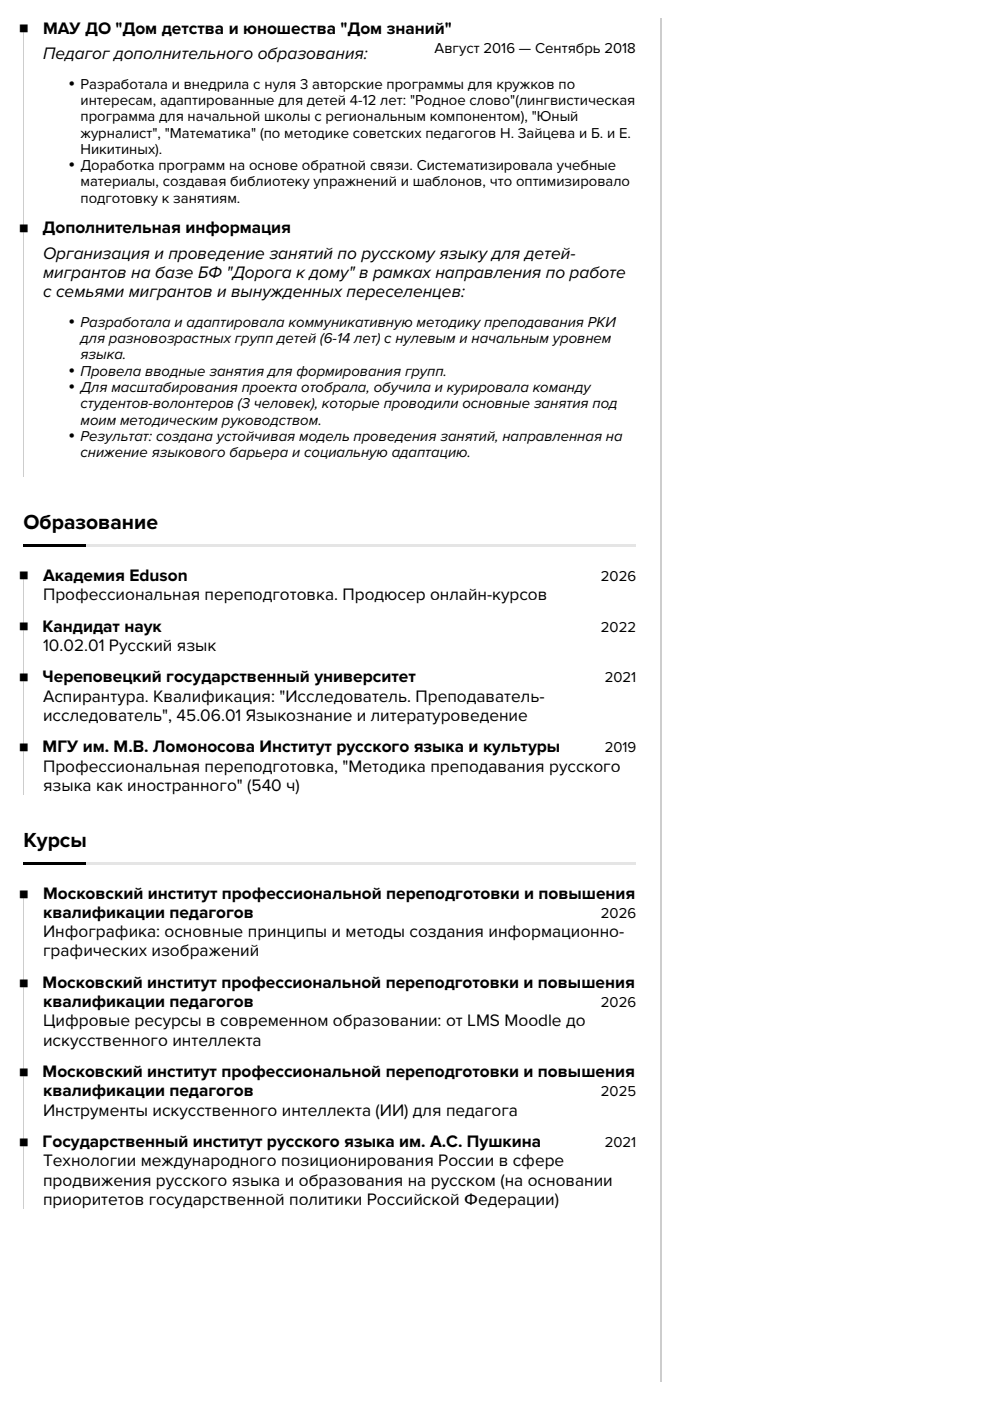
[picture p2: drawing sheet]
<svg xmlns="http://www.w3.org/2000/svg" width="210mm" height="297mm" viewBox="0 0 210 297" stroke-linecap="round" stroke-linejoin="round" font-family="sans-serif">
<defs><g id="words">
<g font-size="4.5">
<text x="5" y="112.2">Образование</text>
<text x="5" y="179.6">Курсы</text>
</g>
<g font-size="4" fill="#fff">
<text x="4.5" y="4.4">█</text>
<text x="4.5" y="120.4">█</text>
<text x="4.5" y="187.9">█</text>
</g>
<g font-size="3.7">
<text x="9.1" y="7.1">МАУ ДО &quot;Дом детства и юношества &quot;Дом знаний&quot;</text>
<text x="9.1" y="12.5">Педагог дополнительного образования:</text>
<text x="9" y="49.5">Дополнительная информация</text>
<text x="9.1" y="54.9">Организация и проведение занятий по русскомуязыкудля детей-</text>
<text x="9.1" y="58.9">мигрантов на базе БФ &quot;Дорога к дому&quot; в рамках направления по работе</text>
<text x="9.1" y="63">с семьями мигрантов и вынужденных переселенцев:</text>
<text x="9.1" y="123.1">Академия Eduson</text>
<text x="9.1" y="127.2">Профессиональная переподготовка. Продюсер онлайн-курсов</text>
<text x="9" y="133.9">Кандидат наук</text>
<text x="9.1" y="138">10.02.01 Русский язык</text>
<text x="9" y="144.7">Череповецкий государственный университет</text>
<text x="9.1" y="148.7">Аспирантура. Квалификация: &quot;Исследователь. Преподаватель-</text>
<text x="9.1" y="152.8">исследователь&quot;, 45.06.01 Языкознание и литературоведение</text>
<text x="9" y="159.5">МГУ им. М.В. Ломоносова Институт русского языка и культуры</text>
<text x="9.1" y="163.6">Профессиональная переподготовка, &quot;Методика преподавания русского</text>
<text x="9.1" y="167.6">языка как иностранного&quot; (540 ч)</text>
<text x="9.1" y="190.6">Московский институт профессиональной переподготовки и повышения</text>
<text x="9.1" y="194.7">квалификации педагогов</text>
<text x="9.1" y="198.7">Инфографика: основные принципы и методы создания информационно-</text>
<text x="9.1" y="202.8">графических изображений</text>
<text x="9" y="209.5">Московский институт профессиональной переподготовки и повышения</text>
<text x="9.1" y="213.6">квалификации педагогов</text>
<text x="9.1" y="217.6">Цифровые ресурсы в современном образовании: от LMS Moodle до</text>
<text x="9.1" y="221.7">искусственного интеллекта</text>
<text x="9" y="228.4">Московский институт профессиональной переподготовки и повышения</text>
<text x="9.1" y="232.5">квалификации педагогов</text>
<text x="9.1" y="236.5">Инструменты искусственного интеллекта (ИИ) для педагога</text>
<text x="9" y="243.2">Государственный институт русского языка им. А.С. Пушкина</text>
<text x="9.1" y="247.3">Технологии международного позиционирования России в сфере</text>
<text x="9.1" y="251.4">продвижения русского языка и образования на русском (на основании</text>
<text x="9.1" y="255.4">приоритетов государственной политики Российской Федерации)</text>
</g>
<g font-size="3.1">
<text x="92.2" y="11.2">Август 2016 — Сентябрь 2018</text>
<text x="14.3" y="18.8">• Разработала и внедрила с нуля 3 авторские программы для кружков по</text>
<text x="17.1" y="22.3">интересам, адаптированные для детей 4-12 лет: &quot;Родное слово&quot;(лингвистическая</text>
<text x="17.1" y="25.7">программа для начальной школы с региональным компонентом), &quot;Юный</text>
<text x="17.1" y="29.2">журналист&quot;, &quot;Математика&quot; (по методике советских педагогов Н. Зайцева и Б. и Е.</text>
<text x="17.1" y="32.6">Никитиных).</text>
<text x="14.3" y="36.1">• Доработка программ на основе обратной связи. Систематизировала учебные</text>
<text x="17.1" y="39.5">материалы, создавая библиотеку упражнений и шаблонов, что оптимизировало</text>
<text x="17.1" y="43">подготовку к занятиям.</text>
<text x="14.3" y="69.3">• Разработала и адаптировала коммуникативную методикупреподавания РКИ</text>
<text x="17.1" y="72.7">для разновозрастных групп детей (6-14 лет) с нулевым и начальным уровнем</text>
<text x="17.1" y="76.2">языка.</text>
<text x="14.3" y="79.7">• Провела вводные занятия для формирования групп.</text>
<text x="14.3" y="83.1">• Для масштабирования проекта отобрала, обучила и курировала команду</text>
<text x="17.1" y="86.6">студентов-волонтеров (3 человек), которые проводили основные занятия под</text>
<text x="14.3" y="93.5">• Результат: создана устойчивая модель проведения занятий, направленная на</text>
<text x="17.1" y="90">моим методическим руководством.</text>
<text x="17.1" y="96.9">снижение языкового барьера и социальную адаптацию.</text>
<text x="127.4" y="123.1">2026</text>
<text x="127.4" y="133.9">2022</text>
<text x="128.2" y="144.7">2021</text>
<text x="128.2" y="159.5">2019</text>
<text x="127.4" y="194.7">2026</text>
<text x="127.4" y="213.6">2026</text>
<text x="127.4" y="232.5">2025</text>
<text x="128.2" y="243.2">2021</text>
</g>
<g font-size="2.1">
<text x="4.1" y="6.6">■</text>
<text x="4.1" y="49">■</text>
<text x="4.1" y="122.6">■</text>
<text x="4.1" y="133.4">■</text>
<text x="4.1" y="144.2">■</text>
<text x="4.1" y="159">■</text>
<text x="4.1" y="190.1">■</text>
<text x="4.1" y="209">■</text>
<text x="4.1" y="227.9">■</text>
<text x="4.1" y="242.7">■</text>
</g>
</g></defs>
<path d="M5.1 4v97.1M5.1 124.1v4" fill="none" stroke="#ccc" stroke-width=".21"/>
<path d="M5 106.4h129.9v9.4h-129.9z" fill="#fff"/>
<path d="M5 115.3h129.9v.5h-129.9z" fill="#e5e5e5"/>
<path d="M5 115.3h13.2v.5h-13.2z" fill="#000"/>
<path d="M5.1 120v4.1M5.1 128.1v40.5M5.1 195.6v8.1" fill="none" stroke="#ccc" stroke-width=".21"/>
<path d="M5 173.8h129.9v9.5h-129.9z" fill="#fff"/>
<path d="M5 182.8h129.9v.5h-129.9z" fill="#e5e5e5"/>
<path d="M5 182.8h13.2v.5h-13.2z" fill="#000"/>
<path d="M5.1 187.5v8.1M5.1 203.7v52.6" fill="none" stroke="#ccc" stroke-width=".21"/>
<path d="M139.9 0h69.9v297h-69.9z" fill="#fff"/>
<path d="M140.1 4v289" fill="none" stroke="#ccc" stroke-width=".41"/>
<use href="#words"/>
</svg>
